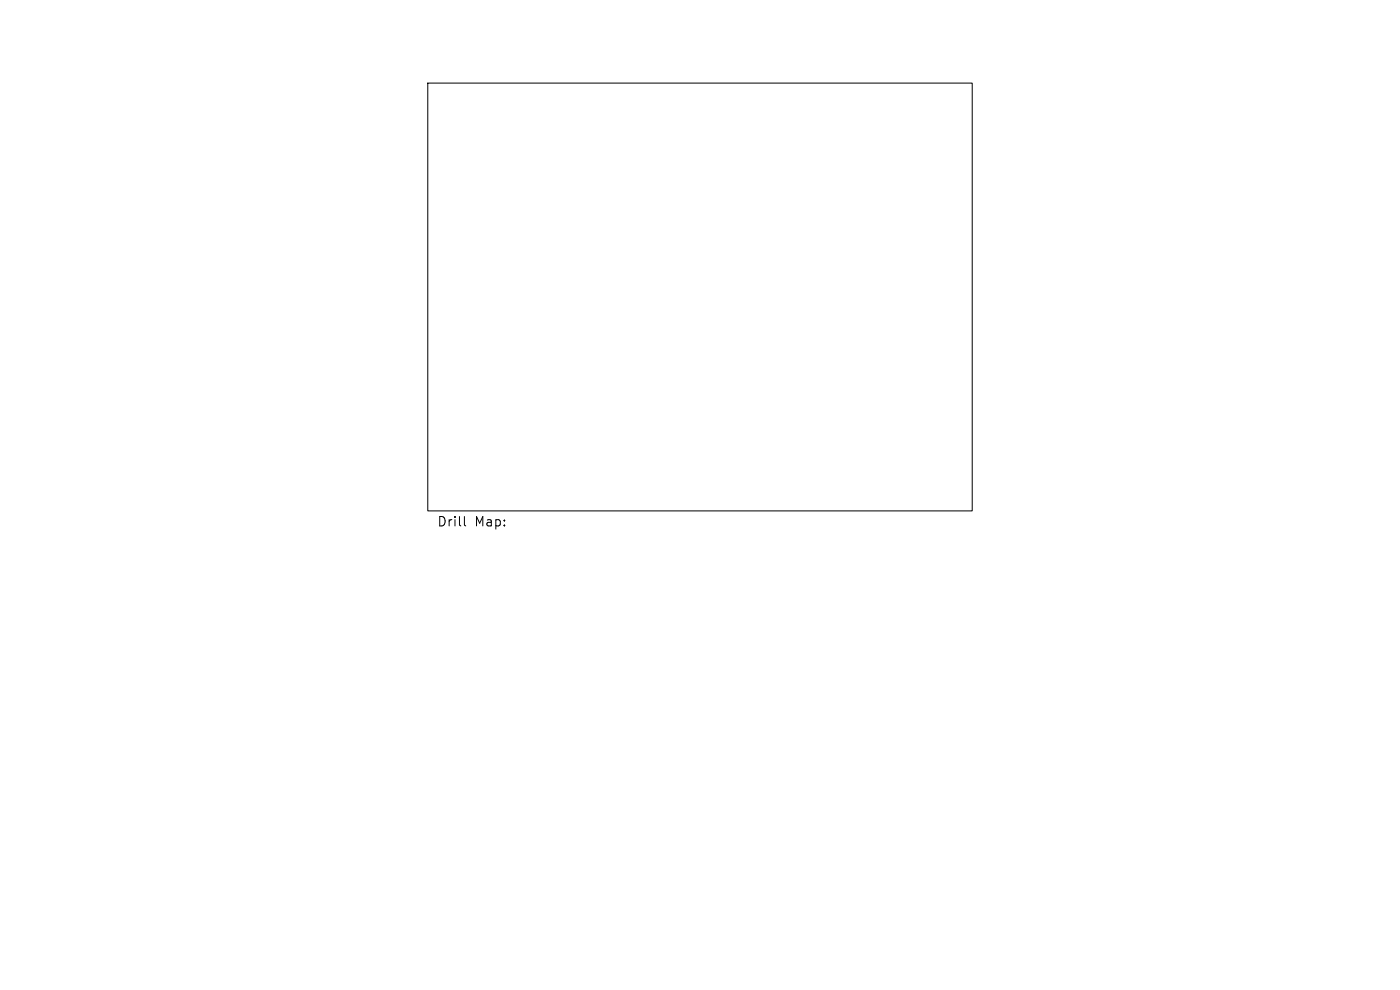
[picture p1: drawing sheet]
<svg xmlns="http://www.w3.org/2000/svg" width="297mm" height="210mm" viewBox="0 0 297 210" stroke-linecap="round" stroke-linejoin="round" font-family="sans-serif">
<defs><g id="words">
<g font-size="2.8">
<text x="92.7" y="112">Drill</text>
<text x="100.7" y="112">Map:</text>
</g>
</g></defs>
<path d="M90.8 17.6h115.5v90.8h-115.5zM98.5 109.6v1.7l.3 .3" fill="none" stroke="#000" stroke-width=".21"/>
<use href="#words"/>
</svg>
